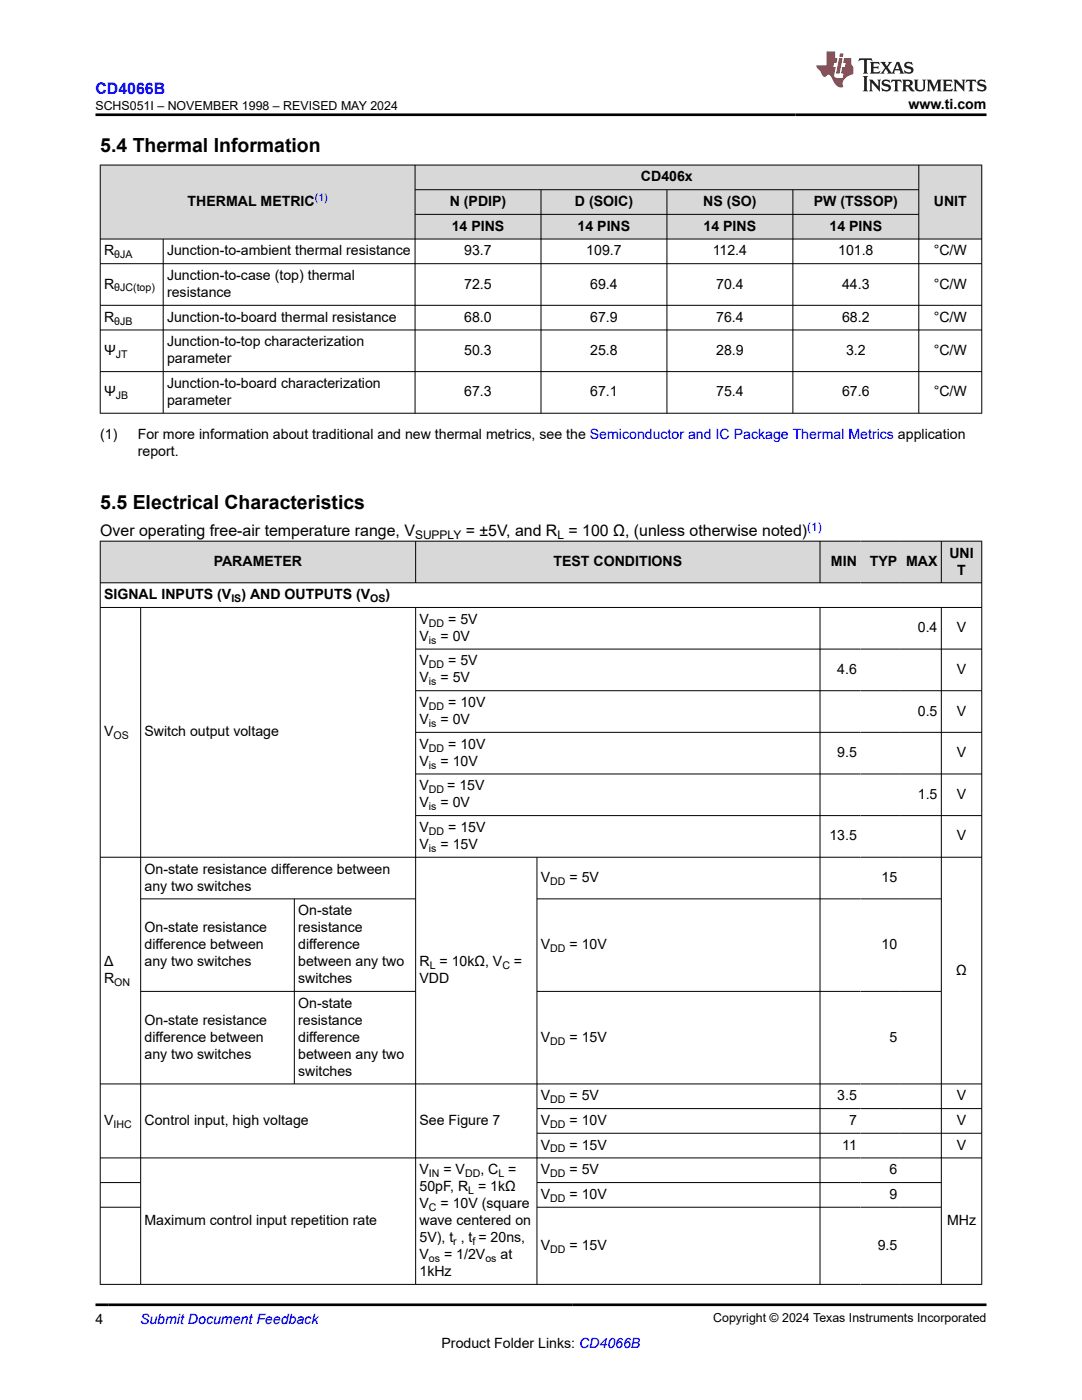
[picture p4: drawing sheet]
<svg xmlns="http://www.w3.org/2000/svg" width="216mm" height="279mm" viewBox="0 0 216 279" stroke-linecap="round" stroke-linejoin="round" font-family="sans-serif">
<defs><g id="words">
<g font-size="3.9">
<text x="20" y="30.3">5.4 Thermal Information</text>
<text x="20" y="101.5">5.5 Electrical Characteristics</text>
</g>
<text font-size="3.2" fill="#00f" x="19" y="18.7">CD4066B</text>
<g font-size="3.2">
<text x="20" y="107">Over operating free-air temperature range, V</text>
<text x="92.9" y="107">= ±5V, and R = 100 Ω, (unless otherwise noted)</text>
</g>
<g font-size="2.8">
<text x="181.3" y="21.8">www.ti.com</text>
<text x="37.4" y="41.1">THERMAL METRIC</text>
<text x="89.7" y="41.1">N (PDIP)</text>
<text x="114.7" y="41.1">D (SOIC)</text>
<text x="127.9" y="36.2">CD406x</text>
<text x="140.3" y="41.1">NS (SO)</text>
<text x="162.4" y="41.1">PW (TSSOP)</text>
<text x="186.3" y="41.1">UNIT</text>
<text x="90.1" y="46.1">14 PINS</text>
<text x="115.3" y="46.1">14 PINS</text>
<text x="140.4" y="46.1">14 PINS</text>
<text x="165.5" y="46.1">14 PINS</text>
<text x="20.8" y="51">R</text>
<text x="33.3" y="51">Junction-to-ambient thermal resistance</text>
<text x="92.6" y="51">93.7</text>
<text x="117" y="51">109.7</text>
<text x="142.2" y="51">112.4</text>
<text x="167.2" y="51">101.8</text>
<text x="186.3" y="51">°C/W</text>
<text x="20.8" y="57.6">R</text>
<text x="33.3" y="55.9">Junction-to-case (top) thermal</text>
<text x="33.3" y="59.3">resistance</text>
<text x="92.6" y="57.6">72.5</text>
<text x="117.8" y="57.6">69.4</text>
<text x="142.9" y="57.6">70.4</text>
<text x="168" y="57.6">44.3</text>
<text x="186.3" y="57.6">°C/W</text>
<text x="20.8" y="64.2">R</text>
<text x="33.3" y="64.2">Junction-to-board thermal resistance</text>
<text x="92.6" y="64.2">68.0</text>
<text x="117.8" y="64.2">67.9</text>
<text x="142.9" y="64.2">76.4</text>
<text x="168" y="64.2">68.2</text>
<text x="186.3" y="64.2">°C/W</text>
<text x="20.8" y="70.8">Ψ</text>
<text x="33.3" y="69.1">Junction-to-top characterization</text>
<text x="92.6" y="70.8">50.3</text>
<text x="117.8" y="70.8">25.8</text>
<text x="142.9" y="70.8">28.9</text>
<text x="168.8" y="70.8">3.2</text>
<text x="186.3" y="70.8">°C/W</text>
<text x="33.3" y="72.5">parameter</text>
<text x="33.3" y="77.4">Junction-to-board characterization</text>
<text x="20.8" y="79.1">Ψ</text>
<text x="33.3" y="80.8">parameter</text>
<text x="92.6" y="79.1">67.3</text>
<text x="117.8" y="79.1">67.1</text>
<text x="142.9" y="79.1">75.4</text>
<text x="168" y="79.1">67.6</text>
<text x="186.3" y="79.1">°C/W</text>
<text x="20" y="87.6">(1)</text>
<text x="27.5" y="87.6">For more information about traditional and new thermal metrics, see the Semiconductor and IC Package Thermal Metrics application</text>
<text x="27.5" y="91">report.</text>
<text x="42.6" y="113">PARAMETER</text>
<text x="110.4" y="113">TEST CONDITIONS</text>
<text x="165.8" y="113">MIN</text>
<text x="173.6" y="113">TYP</text>
<text x="180.8" y="113">MAX</text>
<text x="189.4" y="111.3">UNI</text>
<text x="20.8" y="119.6">SIGNAL INPUTS (V</text>
<text x="48.2" y="119.6">) AND OUTPUTS (V</text>
<text x="76.9" y="119.6">)</text>
<text x="191" y="114.7">T</text>
<text x="83.7" y="124.5">V</text>
<text x="89.4" y="124.5">= 5V</text>
<text x="83.7" y="127.9">V</text>
<text x="87.9" y="127.9">= 0V</text>
<text x="183.1" y="126.2">0.4</text>
<text x="190.9" y="126.2">V</text>
<text x="83.7" y="132.8">V</text>
<text x="83.7" y="136.2">V</text>
<text x="87.9" y="136.2">= 5V</text>
<text x="89.4" y="132.8">= 5V</text>
<text x="167.1" y="134.5">4.6</text>
<text x="190.9" y="134.5">V</text>
<text x="83.7" y="141.1">V</text>
<text x="89.4" y="141.1">= 10V</text>
<text x="183.1" y="142.8">0.5</text>
<text x="190.9" y="142.8">V</text>
<text x="20.8" y="147">V</text>
<text x="28.8" y="147">Switch output voltage</text>
<text x="83.7" y="144.5">V</text>
<text x="83.7" y="149.4">V</text>
<text x="87.9" y="144.5">= 0V</text>
<text x="89.4" y="149.4">= 10V</text>
<text x="83.7" y="152.8">V</text>
<text x="87.9" y="152.8">= 10V</text>
<text x="167.1" y="151.1">9.5</text>
<text x="190.9" y="151.1">V</text>
<text x="83.7" y="157.7">V</text>
<text x="83.7" y="161.1">V</text>
<text x="87.9" y="161.1">= 0V</text>
<text x="89.2" y="157.7">= 15V</text>
<text x="183.1" y="159.4">1.5</text>
<text x="190.9" y="159.4">V</text>
<text x="83.7" y="166">V</text>
<text x="89.4" y="166">= 15V</text>
<text x="165.5" y="167.7">13.5</text>
<text x="190.9" y="167.7">V</text>
<text x="83.7" y="169.4">V</text>
<text x="87.9" y="169.4">= 15V</text>
<text x="28.8" y="174.4">On-state resistance difference between</text>
<text x="28.8" y="177.7">any two switches</text>
<text x="107.9" y="176">V</text>
<text x="113.6" y="176">= 5V</text>
<text x="175.9" y="176">15</text>
<text x="59.5" y="182.7">On-state</text>
<text x="28.8" y="186">On-state resistance</text>
<text x="28.8" y="189.4">difference between</text>
<text x="59.5" y="186">resistance</text>
<text x="59.5" y="189.4">difference</text>
<text x="107.9" y="189.4">V</text>
<text x="113.6" y="189.4">= 10V</text>
<text x="175.9" y="189.4">10</text>
<text x="20.8" y="192.8">Δ</text>
<text x="20.8" y="196.2">R</text>
<text x="28.8" y="192.8">any two switches</text>
<text x="59.5" y="192.8">between any two</text>
<text x="59.5" y="196.2">switches</text>
<text x="83.7" y="196.2">VDD</text>
<text x="83.7" y="192.8">R = 10kΩ, V</text>
<text x="102.6" y="192.8">=</text>
<text x="190.8" y="194.5">Ω</text>
<text x="59.5" y="201.1">On-state</text>
<text x="28.8" y="204.5">On-state resistance</text>
<text x="28.8" y="207.9">difference between</text>
<text x="59.5" y="204.5">resistance</text>
<text x="59.5" y="207.9">difference</text>
<text x="107.9" y="207.9">V</text>
<text x="113.6" y="207.9">= 15V</text>
<text x="177.5" y="207.9">5</text>
<text x="28.8" y="211.3">any two switches</text>
<text x="59.5" y="211.3">between any two</text>
<text x="59.5" y="214.7">switches</text>
<text x="107.9" y="219.6">V</text>
<text x="113.6" y="219.6">= 5V</text>
<text x="167.1" y="219.6">3.5</text>
<text x="190.9" y="219.6">V</text>
<text x="20.8" y="224.5">V</text>
<text x="28.8" y="224.5">Control input, high voltage</text>
<text x="83.7" y="224.5">See Figure 7</text>
<text x="107.9" y="224.5">V</text>
<text x="113.6" y="224.5">= 10V</text>
<text x="169.4" y="224.5">7</text>
<text x="190.9" y="224.5">V</text>
<text x="107.9" y="229.4">V</text>
<text x="113.6" y="229.4">= 15V</text>
<text x="168.1" y="229.4">11</text>
<text x="190.9" y="229.4">V</text>
<text x="83.7" y="234.4">V</text>
<text x="83.7" y="237.7">50pF, R = 1kΩ</text>
<text x="88.5" y="234.4">= V</text>
<text x="95.9" y="234.4">, C =</text>
<text x="107.9" y="234.4">V</text>
<text x="107.9" y="239.3">V</text>
<text x="113.6" y="234.4">= 5V</text>
<text x="113.6" y="239.3">= 10V</text>
<text x="177.5" y="234.4">6</text>
<text x="177.5" y="239.3">9</text>
<text x="28.8" y="244.5">Maximum control input repetition rate</text>
<text x="83.7" y="241.1">V</text>
<text x="83.7" y="244.5">wave centered on</text>
<text x="87.9" y="241.1">= 10V (square</text>
<text x="189" y="244.5">MHz</text>
<text x="83.7" y="251.3">V</text>
<text x="83.7" y="247.9">5V), t , t = 20ns,</text>
<text x="88.6" y="251.3">= 1/2V</text>
<text x="99.9" y="251.3">at</text>
<text x="107.9" y="249.4">V</text>
<text x="113.6" y="249.4">= 15V</text>
<text x="175.1" y="249.4">9.5</text>
<text x="83.7" y="254.7">1kHz</text>
<text x="19" y="264.2">4</text>
<text x="88.1" y="269">Product Folder Links: CD4066B</text>
</g>
<text font-size="2.8" fill="#00f" x="27.9" y="264.2">Submit Document Feedback</text>
<g font-size="2.5">
<text x="19.1" y="21.9">SCHS051I – NOVEMBER 1998 – REVISED MAY 2024</text>
<text x="142.3" y="263.9">Copyright © 2024 Texas Instruments Incorporated</text>
</g>
<g font-size="2.4">
<text x="82.8" y="107.6">SUPPLY</text>
<text x="111.2" y="107.6">L</text>
</g>
<text font-size="2.4" fill="#00f" x="161.1" y="105.9">(1)</text>
<text font-size="2.1" fill="#00f" x="62.8" y="40.2">(1)</text>
<g font-size="2.1">
<text x="22.8" y="51.5">θJA</text>
<text x="22.8" y="58.2">θJC(top)</text>
<text x="22.8" y="64.8">θJB</text>
<text x="23.1" y="71.4">JT</text>
<text x="23.1" y="79.7">JB</text>
<text x="46.2" y="120.1">IS</text>
<text x="73.9" y="120.1">OS</text>
<text x="85.6" y="125.1">DD</text>
<text x="85.6" y="128.5">is</text>
<text x="85.6" y="133.4">DD</text>
<text x="85.6" y="136.8">is</text>
<text x="85.6" y="141.7">DD</text>
<text x="22.6" y="147.5">OS</text>
<text x="85.6" y="145.1">is</text>
<text x="85.6" y="150">DD</text>
<text x="85.6" y="153.4">is</text>
<text x="85.6" y="161.7">is</text>
<text x="85.6" y="158.3">DD</text>
<text x="85.6" y="166.6">DD</text>
<text x="85.6" y="170">is</text>
<text x="109.8" y="176.6">DD</text>
<text x="109.8" y="190">DD</text>
<text x="22.8" y="196.8">ON</text>
<text x="85.7" y="193.4">L</text>
<text x="100.2" y="193.4">C</text>
<text x="109.8" y="208.5">DD</text>
<text x="109.8" y="220.2">DD</text>
<text x="22.6" y="225.1">IHC</text>
<text x="109.8" y="225.1">DD</text>
<text x="109.8" y="230">DD</text>
<text x="85.6" y="234.9">IN</text>
<text x="92.8" y="234.9">DD</text>
<text x="93.4" y="238.3">L</text>
<text x="99.5" y="234.9">L</text>
<text x="109.8" y="234.9">DD</text>
<text x="109.8" y="239.8">DD</text>
<text x="85.6" y="241.7">C</text>
<text x="85.6" y="251.9">os</text>
<text x="90.4" y="248.5">r</text>
<text x="94.3" y="248.5">f</text>
<text x="96.8" y="251.9">os</text>
<text x="109.8" y="250">DD</text>
</g>
</g></defs>
<g fill="#d8d8d8">
<path d="M20 32.9h175.9v5h-175.9z" fill-rule="evenodd"/>
<path d="M20.1 33h62.7v14.6h-62.7z" fill-rule="evenodd"/>
<path d="M82.9 33h100.4v4.8h-100.4z" fill-rule="evenodd"/>
<path d="M183.4 33h12.4v14.6h-12.4z" fill-rule="evenodd"/>
<path d="M82.9 37.9h25v4.8h-25z" fill-rule="evenodd"/>
<path d="M108 37.9h25v4.8h-25z" fill-rule="evenodd"/>
<path d="M133.1 37.9h25v4.8h-25z" fill-rule="evenodd"/>
<path d="M158.3 37.9h25v4.8h-25z" fill-rule="evenodd"/>
<path d="M82.9 42.8h25v4.8h-25z" fill-rule="evenodd"/>
<path d="M108 42.8h25v4.8h-25z" fill-rule="evenodd"/>
<path d="M133.1 42.8h25v4.8h-25z" fill-rule="evenodd"/>
<path d="M158.3 42.8h25v4.8h-25z" fill-rule="evenodd"/>
</g>
<g fill="none" stroke="#000" stroke-width=".2">
<path d="M19.9 32.9h176.1M20 32.9v49.6M82.8 32.9v49.6M82.8 37.9h100.6M107.9 37.9v44.6M133.1 37.9v44.6M158.2 37.9v44.6M183.3 32.9v49.6M195.9 32.9v49.6M19.9 47.7h176.1M19.9 52.6h176.1M32.6 47.7v34.8"/>
<path d="M82.8 42.8h100.6M19.9 60.9h176.1M19.9 65.9h176.1M19.9 74.2h176.1M19.9 82.5h176.1"/>
</g>
<g fill="#d8d8d8">
<path d="M20 108h175.9v8.3h-175.9z" fill-rule="evenodd"/>
<path d="M20.1 108.1h62.8v8.1h-62.8z" fill-rule="evenodd"/>
<path d="M83 108.1h80.6v8.1h-80.6z" fill-rule="evenodd"/>
<path d="M163.7 108.1h8v8.1h-8z" fill-rule="evenodd"/>
<path d="M171.7 108.1h8.1v8.1h-8.1z" fill-rule="evenodd"/>
<path d="M179.8 108.1h8v8.1h-8z" fill-rule="evenodd"/>
<path d="M187.9 108.1h7.9v8.1h-7.9z" fill-rule="evenodd"/>
</g>
<g fill="none" stroke="#000" stroke-width=".2">
<path d="M19.9 108h176.1M19.9 116.3h176.1M20 107.9v148.5M82.9 107.9v8.5M163.6 107.9v8.5M187.8 107.9v8.5M195.9 107.9v148.5M19.9 121.2h176.1M28.1 121.2v135.2M82.9 121.2v135.2M82.9 129.5h113.1M82.9 137.8h113.1"/>
<path d="M163.6 121.2v135.2M187.8 121.2v135.2M82.9 146.2h113.1M82.9 154.5h113.1M28.1 179.4h54.9M58.7 179.4v37M82.9 162.8h113.1M107.1 179.4h80.8M107.1 171.1v85.3M196 171.1h-176.1M28.1 197.9h54.9M107.1 197.9h80.8"/>
<path d="M19.9 216.3h176.1M19.9 236h8.2M107.1 221.2h88.9M107.1 226.2h88.9M107.1 236h80.8M196 231.1h-176.1M19.9 256.3h176.1M19.9 240.9h8.2M107.1 240.9h80.8"/>
</g>
<path d="M171.5 11.6l-.2 .6 .5-.2h.6v.1v2.2l-.2 .4h1l-.2-.4v-2.2v-.1h.5l.5 .2-.1-.6zM173.6 12.4l.2 .3v1.6l-.2 .4h1.9l.1-.6a1.08 1.08 0 0 1-1.3 .2v-.7h.6l.4 .2v-.7l-.4 .2h-.6v-.5l.2-.2a1 1 0 0 1 1 .3l-.1-.5zM175.7 12.4l.9 1.1-1 1.2h.9l-.2-.2 .5-.8 .4 .8-.2 .2h1.6l-.2-.2 .2-.5h.9l.1 .5-.1 .2h.9l-.2-.4-.8-1.9h-.5l-.9 2.1-.9-1.1 .9-1h-.8l.2 .2-.4 .6-.4-.6 .2-.2zM179 12.8l.4 1h-.7zM180.7 12.5a.65 .65 0 0 0-.2 .7 .65 .65 0 0 0 .6 .5l.6 .1 .1 .3a.79 .79 0 0 1-.7 .4 .79 .79 0 0 1-.7-.5l.1 .7 .2-.1a.93 .93 0 0 0 1.1 0 .93 .93 0 0 0 .4-.9 1.46 1.46 0 0 0-1.2-.6l-.1-.3a1.09 1.09 0 0 1 1.2 .2l-.2-.6-.1 .1-.5-.2zM172.2 15.2l.2 .4v2.2l-.2 .4h1l-.2-.4v-2.2l.2-.4zM173.4 15.9l.2 .4v1.5l-.2 .4h.8l-.3-.4 .1-1.3 1.6 1.8v-2l.2-.4h-.7l.1 .2 .1 1.1-1.2-1.3zM176.2 16a.65 .65 0 0 0-.2 .8 .65 .65 0 0 0 .6 .4l.6 .2 .1 .2a.79 .79 0 0 1-.7 .4 .79 .79 0 0 1-.7-.5l.1 .7 .2-.1a.93 .93 0 0 0 1.1 .1 .93 .93 0 0 0 .4-1 1.46 1.46 0 0 0-1.2-.5l-.1-.4a1.09 1.09 0 0 1 1.2 .2l-.1-.6-.2 .1-.5-.1zM177.9 15.9l-.1 .6a.63 .63 0 0 1 .8-.3v1.6l-.3 .4h1l-.2-.4v-1.6a.66 .66 0 0 1 .8 .3l-.1-.6zM180 15.9l.2 .4v1.5l-.2 .4h1l-.2-.2-.1-.7h.5l.1 .2a.79 .79 0 0 0 1.2 .6l-1-.9a.61 .61 0 0 0 .6-.6 .61 .61 0 0 0-.5-.7zM180.8 16.2h.1a.47 .47 0 0 1 .5 .1 .47 .47 0 0 1 .1 .5l-.1 .1-.7 .1zM182.3 15.9l.2 .2a2.27 2.27 0 0 0 .4 2 1.04 1.04 0 0 0 1.7-.7v-1.3l.2-.2h-.8l.2 .4v1.1a.6 .6 0 0 1-.6 .6 .6 .6 0 0 1-.6-.6v-1.1l.3-.4zM184.9 15.9l.2 .4v1.5l-.2 .4h.8l-.3-.4v-1.4l.9 1.9 .9-1.9v1.4l-.3 .4h1l-.2-.4v-1.5l.2-.4h-.8l-.7 1.5-.6-1.5zM188.1 15.9l.2 .4v1.5l-.2 .4h1.9l.1-.6a1.09 1.09 0 0 1-1.3 .2v-.7h.6l.4 .2v-.6l-.4 .2h-.6v-.6l.2-.1a1.01 1.01 0 0 1 1 .3l-.1-.6zM190.2 15.9l.3 .4v1.5l-.3 .4h.8l-.2-.4v-1.3l1.6 1.8v-2l.2-.4h-.7l.2 .2v1.1l-1.2-1.3zM192.8 15.9l-.1 .6a.63 .63 0 0 1 .8-.3v1.6l-.3 .4h1l-.2-.4v-1.6a.66 .66 0 0 1 .8 .3l-.1-.6zM195.2 16a.65 .65 0 0 0-.2 .8 .65 .65 0 0 0 .6 .4l.6 .2 .2 .2a.79 .79 0 0 1-.7 .4 .79 .79 0 0 1-.7-.5l.1 .7 .2-.1a.93 .93 0 0 0 1 .1 .93 .93 0 0 0 .5-1 1.46 1.46 0 0 0-1.3-.5v-.4a1.09 1.09 0 0 1 1.2 .2l-.2-.6-.2 .1-.5-.1z" fill="#231f20"/>
<path d="M164.9 10.3v2.7h-2l.1 .4 .8 1a.95 .95 0 0 0 1 .9 .59 .59 0 0 1 .5-.4 .59 .59 0 0 1 .5 .3l.4 .8a1.59 1.59 0 0 0 2.1 1.4 1.61 1.61 0 0 1 1-2.3l1-.3-.1-1.5a1.59 1.59 0 0 1-.3-1.7h-1.5l-.2 .9h.6l-.2 .9h-.5l-.2 .9v.3l.4 .1-.1 .9h-.7a.73 .73 0 0 1-1-.7l.3-1.5h-.5l.1-.9h.5l.2-.9h-.5v-1.3zM167.4 11.6l-.6 3.1h.7l.6-3.1zM167.6 10.7l-.1 .6h.7l.1-.6z" fill="#ed1c24"/>
<path d="M19 22.9h177.8M19 260.4h177.8" fill="none" stroke="#000" stroke-width=".53"/>
<use href="#words"/>
</svg>
